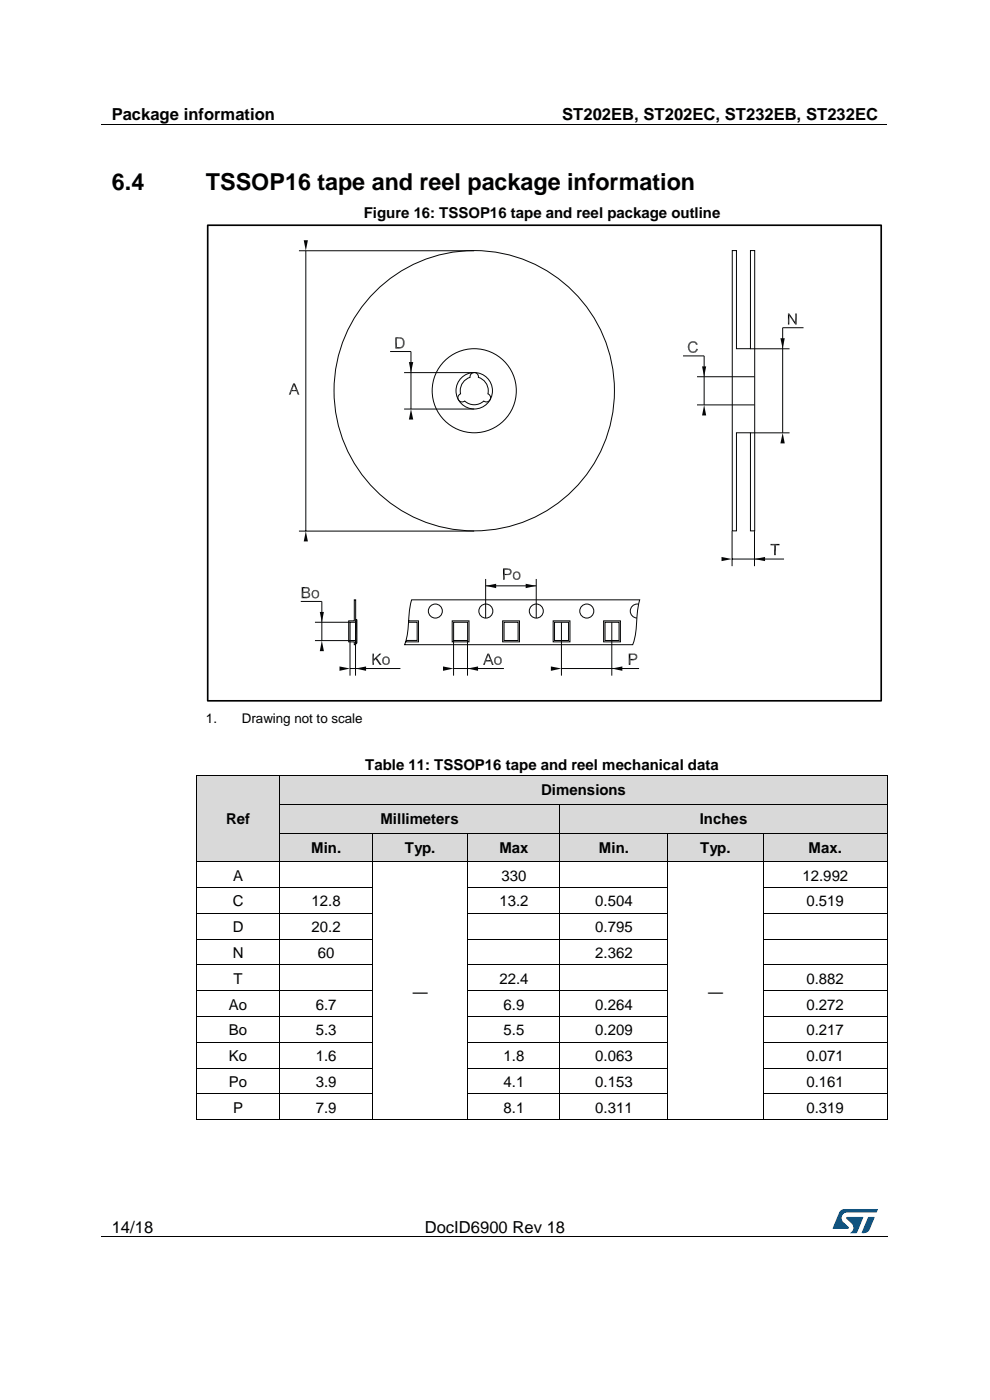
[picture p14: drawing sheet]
<svg xmlns="http://www.w3.org/2000/svg" width="210mm" height="297mm" viewBox="0 0 210 297" stroke-linecap="round" stroke-linejoin="round" font-family="sans-serif">
<defs><g id="words">
<g font-size="5">
<text x="23.7" y="40.2">6.4</text>
<text x="43.7" y="40.2">TSSOP16 tape and reel package information</text>
</g>
<g font-size="3.5">
<text x="23.7" y="25.5">Package information</text>
<text x="119.3" y="25.5">ST202EB, ST202EC, ST232EB, ST232EC</text>
<text x="23.7" y="261.5">14/18</text>
<text x="90.1" y="261.5">DocID6900 Rev 18</text>
</g>
<g font-size="3.2">
<text x="77.1" y="46.3">Figure 16: TSSOP16 tape and reel package outline</text>
<text x="77.5" y="163.4">Table 11: TSSOP16 tape and reel mechanical data</text>
<text x="114.8" y="168.7">Dimensions</text>
<text x="48" y="174.8">Ref</text>
<text x="80.7" y="174.8">Millimeters</text>
<text x="148.4" y="174.8">Inches</text>
<text x="66" y="180.9">Min.</text>
<text x="85.9" y="180.9">Typ.</text>
<text x="105.9" y="180.9">Max</text>
<text x="127.1" y="180.9">Min.</text>
<text x="148.5" y="180.9">Typ.</text>
<text x="171.5" y="180.9">Max.</text>
<text x="49.5" y="186.8">A</text>
<text x="106.4" y="186.8">330</text>
<text x="170.2" y="186.8">12.992</text>
<text x="49.4" y="192.3">C</text>
<text x="49.4" y="197.8">D</text>
<text x="66.1" y="192.3">12.8</text>
<text x="66.1" y="197.8">20.2</text>
<text x="105.9" y="192.3">13.2</text>
<text x="126.3" y="192.3">0.504</text>
<text x="126.3" y="197.8">0.795</text>
<text x="171.1" y="192.3">0.519</text>
<text x="49.4" y="203.2">N</text>
<text x="67.4" y="203.2">60</text>
<text x="126.3" y="203.2">2.362</text>
<text x="49.5" y="208.7">T</text>
<text x="105.9" y="208.7">22.4</text>
<text x="171.1" y="208.7">0.882</text>
<text x="48.6" y="214.2">Ao</text>
<text x="67" y="214.2">6.7</text>
<text x="87.6" y="211.4">—</text>
<text x="106.8" y="214.2">6.9</text>
<text x="126.3" y="214.2">0.264</text>
<text x="150.2" y="211.4">—</text>
<text x="171.1" y="214.2">0.272</text>
<text x="48.6" y="219.7">Bo</text>
<text x="67" y="219.7">5.3</text>
<text x="106.8" y="219.7">5.5</text>
<text x="126.3" y="219.7">0.209</text>
<text x="171.1" y="219.7">0.217</text>
<text x="48.6" y="225.1">Ko</text>
<text x="67" y="225.1">1.6</text>
<text x="106.8" y="225.1">1.8</text>
<text x="126.3" y="225.1">0.063</text>
<text x="171.1" y="225.1">0.071</text>
<text x="48.6" y="230.6">Po</text>
<text x="67" y="230.6">3.9</text>
<text x="106.8" y="230.6">4.1</text>
<text x="126.3" y="230.6">0.153</text>
<text x="171.1" y="230.6">0.161</text>
<text x="49.5" y="236">P</text>
<text x="67" y="236">7.9</text>
<text x="106.8" y="236">8.1</text>
<text x="126.3" y="236">0.311</text>
<text x="171.1" y="236">0.319</text>
</g>
<g font-size="2.8">
<text x="43.7" y="153.3">1.</text>
<text x="51.3" y="153.3">Drawing not to scale</text>
</g>
</g></defs>
<path d="M21.5 26.5h166.7M21.5 262.4h166.7" fill="none" stroke="#000" stroke-width=".21"/>
<g fill="#000">
<path d="M104.8 26.4h.1v.1h-.1z" fill-rule="evenodd"/>
<path d="M61.6 262.3h.1v.2h-.1z" fill-rule="evenodd"/>
<path d="M148 262.3h.1v.2h-.1z" fill-rule="evenodd"/>
</g>
<g fill="#005288">
<path d="M178.2 256.9l.6-.4h.4l7 .1-.3 .6h-6.1a1.26 1.26 0 0 0-1.3 1.1 1.26 1.26 0 0 0 .8 1.4l.7 .6v.3l-3.3 .1z"/>
<path d="M184.2 258.2l1.3 .1-1 2.5a1.32 1.32 0 0 1-1.7 .7z"/>
<path d="M179.6 258.2l3.6 .1-1.5 3.3h-1.4a1.35 1.35 0 0 0 .7-1.2 1.35 1.35 0 0 0-.8-1.2l-.6-.6z"/>
</g>
<g fill="#d9d9d9">
<path d="M41.8 164.6h17.4v18.2h-17.4z" fill-rule="evenodd"/>
<path d="M43.7 170.7h13.7v6h-13.7z" fill-rule="evenodd"/>
<path d="M59.3 164.6h128.9v6h-128.9z" fill-rule="evenodd"/>
<path d="M61.2 164.6h125.1v6h-125.1z" fill-rule="evenodd"/>
</g>
<g fill="#000">
<path d="M41.7 164.5l.1 .1z" fill-rule="evenodd"/>
<path d="M41.7 164.5l.1 .1z" fill-rule="evenodd"/>
<path d="M59.2 164.5l.1 .1z" fill-rule="evenodd"/>
<path d="M188.2 164.5l.1 .1z" fill-rule="evenodd"/>
<path d="M188.2 164.5l.1 .1z" fill-rule="evenodd"/>
</g>
<path d="M41.8 164.6v6M41.8 164.5h17.4M59.2 164.6v6M59.3 164.5h128.9M188.2 164.6v6" fill="none" stroke="#000" stroke-width=".21"/>
<g fill="#d9d9d9">
<path d="M59.3 170.7h59.4v6h-59.4z" fill-rule="evenodd"/>
<path d="M61.2 170.7h55.7v6h-55.7z" fill-rule="evenodd"/>
<path d="M118.8 170.7h69.4v6h-69.4z" fill-rule="evenodd"/>
<path d="M120.7 170.7h65.6v6h-65.6z" fill-rule="evenodd"/>
</g>
<g fill="#000">
<path d="M41.7 170.6l.1 .1z" fill-rule="evenodd"/>
<path d="M59.2 170.6l.1 .1z" fill-rule="evenodd"/>
<path d="M118.7 170.6l.1 .1z" fill-rule="evenodd"/>
<path d="M188.2 170.6l.1 .1z" fill-rule="evenodd"/>
</g>
<path d="M41.8 170.7v6M59.2 170.7v6M59.3 170.6h59.4M118.8 170.7v6M118.8 170.6h69.4M188.2 170.7v6" fill="none" stroke="#000" stroke-width=".21"/>
<g fill="#d9d9d9">
<path d="M59.3 176.8h19.8v6h-19.8z" fill-rule="evenodd"/>
<path d="M61.2 176.8h16v6h-16z" fill-rule="evenodd"/>
<path d="M79.1 176.8h20.1v6h-20.1z" fill-rule="evenodd"/>
<path d="M81 176.8h16.4v6h-16.4z" fill-rule="evenodd"/>
<path d="M99.3 176.8h19.4v6h-19.4z" fill-rule="evenodd"/>
<path d="M101.2 176.8h15.7v6h-15.7z" fill-rule="evenodd"/>
<path d="M118.8 176.8h22.9v6h-22.9z" fill-rule="evenodd"/>
<path d="M120.7 176.8h19.1v6h-19.1z" fill-rule="evenodd"/>
<path d="M141.7 176.8h20.1v6h-20.1z" fill-rule="evenodd"/>
<path d="M143.6 176.8h16.4v6h-16.4z" fill-rule="evenodd"/>
<path d="M161.9 176.8h26.3v6h-26.3z" fill-rule="evenodd"/>
<path d="M163.8 176.8h22.5v6h-22.5z" fill-rule="evenodd"/>
</g>
<g fill="#000">
<path d="M41.7 176.7l.1 .1z" fill-rule="evenodd"/>
<path d="M59.2 176.7l.1 .1z" fill-rule="evenodd"/>
<path d="M79 176.7l.1 .1z" fill-rule="evenodd"/>
<path d="M99.2 176.7l.1 .1z" fill-rule="evenodd"/>
<path d="M118.7 176.7l.1 .1z" fill-rule="evenodd"/>
<path d="M141.6 176.7l.1 .1z" fill-rule="evenodd"/>
<path d="M161.8 176.7l.1 .1z" fill-rule="evenodd"/>
<path d="M188.2 176.7l.1 .1z" fill-rule="evenodd"/>
<path d="M41.7 182.8h.2v.1h-.2z" fill-rule="evenodd"/>
<path d="M41.7 182.8h.2v.1h-.2z" fill-rule="evenodd"/>
<path d="M41.7 188.2h.2v.2h-.2z" fill-rule="evenodd"/>
<path d="M41.7 193.7h.2v.2h-.2z" fill-rule="evenodd"/>
<path d="M41.7 199.2h.2v.1h-.2z" fill-rule="evenodd"/>
<path d="M41.9 182.8h.1v.1h-.1z" fill-rule="evenodd"/>
<path d="M59.1 182.8h.2v.1h-.2z" fill-rule="evenodd"/>
<path d="M59.1 188.2h.2v.2h-.2z" fill-rule="evenodd"/>
<path d="M59.1 193.7h.2v.2h-.2z" fill-rule="evenodd"/>
<path d="M59.1 199.2h.2v.1h-.2z" fill-rule="evenodd"/>
<path d="M59.3 182.8h.2v.1h-.2z" fill-rule="evenodd"/>
<path d="M79 182.8h.1v.1h-.1z" fill-rule="evenodd"/>
<path d="M79 188.2h.1v.2h-.1z" fill-rule="evenodd"/>
<path d="M79 193.7h.1v.2h-.1z" fill-rule="evenodd"/>
<path d="M79 199.2h.1v.1h-.1z" fill-rule="evenodd"/>
<path d="M79.1 182.8h.2v.1h-.2z" fill-rule="evenodd"/>
<path d="M99.2 182.8h.1v.1h-.1z" fill-rule="evenodd"/>
<path d="M99.2 188.2h.1v.2h-.1z" fill-rule="evenodd"/>
<path d="M99.2 193.7h.1v.2h-.1z" fill-rule="evenodd"/>
<path d="M99.2 199.2h.1v.1h-.1z" fill-rule="evenodd"/>
<path d="M99.3 182.8h.2v.1h-.2z" fill-rule="evenodd"/>
<path d="M118.7 182.8h.2v.1h-.2z" fill-rule="evenodd"/>
<path d="M118.7 188.2h.2v.2h-.2z" fill-rule="evenodd"/>
<path d="M118.7 193.7h.2v.2h-.2z" fill-rule="evenodd"/>
<path d="M118.7 199.2h.2v.1h-.2z" fill-rule="evenodd"/>
<path d="M118.9 182.8h.1v.1h-.1z" fill-rule="evenodd"/>
<path d="M141.6 182.8h.2v.1h-.2z" fill-rule="evenodd"/>
<path d="M141.6 188.2h.2v.2h-.2z" fill-rule="evenodd"/>
<path d="M141.6 193.7h.2v.2h-.2z" fill-rule="evenodd"/>
<path d="M141.6 199.2h.2v.1h-.2z" fill-rule="evenodd"/>
<path d="M141.8 182.8h.1v.1h-.1z" fill-rule="evenodd"/>
<path d="M161.8 182.8h.2v.1h-.2z" fill-rule="evenodd"/>
<path d="M161.8 188.2h.2v.2h-.2z" fill-rule="evenodd"/>
<path d="M161.8 193.7h.2v.2h-.2z" fill-rule="evenodd"/>
<path d="M161.8 199.2h.2v.1h-.2z" fill-rule="evenodd"/>
<path d="M162 182.8h.1v.1h-.1z" fill-rule="evenodd"/>
<path d="M188.2 182.8h.1v.1h-.1z" fill-rule="evenodd"/>
<path d="M188.2 182.8h.1v.1h-.1z" fill-rule="evenodd"/>
<path d="M188.2 188.2h.1v.2h-.1z" fill-rule="evenodd"/>
<path d="M188.2 193.7h.1v.2h-.1z" fill-rule="evenodd"/>
<path d="M188.2 199.2h.1v.1h-.1z" fill-rule="evenodd"/>
<path d="M41.7 204.6h.2v.2h-.2z" fill-rule="evenodd"/>
<path d="M41.7 210.1h.2v.2h-.2z" fill-rule="evenodd"/>
<path d="M41.7 215.6h.2v.2h-.2z" fill-rule="evenodd"/>
<path d="M59.1 204.6h.2v.2h-.2z" fill-rule="evenodd"/>
<path d="M59.1 210.1h.2v.2h-.2z" fill-rule="evenodd"/>
<path d="M59.1 215.6h.2v.2h-.2z" fill-rule="evenodd"/>
<path d="M79 204.6h.1v.2h-.1z" fill-rule="evenodd"/>
<path d="M79 210.1h.1v.2h-.1z" fill-rule="evenodd"/>
<path d="M79 215.6h.1v.2h-.1z" fill-rule="evenodd"/>
<path d="M99.2 204.6h.1v.2h-.1z" fill-rule="evenodd"/>
<path d="M99.2 210.1h.1v.2h-.1z" fill-rule="evenodd"/>
<path d="M99.2 215.6h.1v.2h-.1z" fill-rule="evenodd"/>
<path d="M118.7 204.6h.2v.2h-.2z" fill-rule="evenodd"/>
<path d="M118.7 210.1h.2v.2h-.2z" fill-rule="evenodd"/>
<path d="M118.7 215.6h.2v.2h-.2z" fill-rule="evenodd"/>
<path d="M141.6 204.6h.2v.2h-.2z" fill-rule="evenodd"/>
<path d="M141.6 210.1h.2v.2h-.2z" fill-rule="evenodd"/>
<path d="M141.6 215.6h.2v.2h-.2z" fill-rule="evenodd"/>
<path d="M161.8 204.6h.2v.2h-.2z" fill-rule="evenodd"/>
<path d="M161.8 210.1h.2v.2h-.2z" fill-rule="evenodd"/>
<path d="M161.8 215.6h.2v.2h-.2z" fill-rule="evenodd"/>
<path d="M188.2 204.6h.1v.2h-.1z" fill-rule="evenodd"/>
<path d="M188.2 210.1h.1v.2h-.1z" fill-rule="evenodd"/>
<path d="M188.2 215.6h.1v.2h-.1z" fill-rule="evenodd"/>
<path d="M41.7 221.1h.2v.1h-.2z" fill-rule="evenodd"/>
<path d="M41.7 226.5h.2v.2h-.2z" fill-rule="evenodd"/>
<path d="M41.7 232h.2v.1h-.2z" fill-rule="evenodd"/>
<path d="M41.7 237.4h.2v.2h-.2z" fill-rule="evenodd"/>
<path d="M41.7 237.4h.2v.2h-.2z" fill-rule="evenodd"/>
<path d="M59.1 221.1h.2v.1h-.2z" fill-rule="evenodd"/>
<path d="M59.1 226.5h.2v.2h-.2z" fill-rule="evenodd"/>
<path d="M59.1 232h.2v.1h-.2z" fill-rule="evenodd"/>
<path d="M59.1 237.4h.2v.2h-.2z" fill-rule="evenodd"/>
<path d="M79 221.1h.1v.1h-.1z" fill-rule="evenodd"/>
<path d="M79 226.5h.1v.2h-.1z" fill-rule="evenodd"/>
<path d="M79 232h.1v.1h-.1z" fill-rule="evenodd"/>
<path d="M79 237.4h.1v.2h-.1z" fill-rule="evenodd"/>
<path d="M99.2 221.1h.1v.1h-.1z" fill-rule="evenodd"/>
<path d="M99.2 226.5h.1v.2h-.1z" fill-rule="evenodd"/>
<path d="M99.2 232h.1v.1h-.1z" fill-rule="evenodd"/>
<path d="M99.2 237.4h.1v.2h-.1z" fill-rule="evenodd"/>
<path d="M118.7 221.1h.2v.1h-.2z" fill-rule="evenodd"/>
<path d="M118.7 226.5h.2v.2h-.2z" fill-rule="evenodd"/>
<path d="M118.7 232h.2v.1h-.2z" fill-rule="evenodd"/>
<path d="M118.7 237.4h.2v.2h-.2z" fill-rule="evenodd"/>
<path d="M141.6 221.1h.2v.1h-.2z" fill-rule="evenodd"/>
<path d="M141.6 226.5h.2v.2h-.2z" fill-rule="evenodd"/>
<path d="M141.6 232h.2v.1h-.2z" fill-rule="evenodd"/>
<path d="M141.6 237.4h.2v.2h-.2z" fill-rule="evenodd"/>
<path d="M161.8 221.1h.2v.1h-.2z" fill-rule="evenodd"/>
<path d="M161.8 226.5h.2v.2h-.2z" fill-rule="evenodd"/>
<path d="M161.8 232h.2v.1h-.2z" fill-rule="evenodd"/>
<path d="M161.8 237.4h.2v.2h-.2z" fill-rule="evenodd"/>
<path d="M188.2 221.1h.1v.1h-.1z" fill-rule="evenodd"/>
<path d="M188.2 226.5h.1v.2h-.1z" fill-rule="evenodd"/>
<path d="M188.2 232h.1v.1h-.1z" fill-rule="evenodd"/>
<path d="M188.2 237.4h.1v.2h-.1z" fill-rule="evenodd"/>
<path d="M188.2 237.4h.1v.2h-.1z" fill-rule="evenodd"/>
</g>
<g fill="none" stroke="#000" stroke-width=".21">
<path d="M41.8 176.8v6M59.2 176.8v6M59.3 176.7h19.7M79.1 176.8v6M79.1 176.7h20.1M99.2 176.8v6M99.3 176.7h19.4M118.8 176.8v6M118.8 176.7h22.8M141.7 176.8v6M141.7 176.7h20.1M161.9 176.8v6"/>
<path d="M161.9 176.7h26.3M188.2 176.8v6M41.8 182.9v5.3M41.8 188.4v5.3M41.8 193.9v5.3M41.8 199.3v5.3M41.9 188.3h17.2M41.9 193.8h17.2M41.9 199.2h17.2M42 182.9h17.1M59.2 182.9v5.3M59.2 188.4v5.3"/>
<path d="M59.2 193.9v5.3M59.2 199.3v5.3M59.3 188.3h19.7M59.3 193.8h19.7M59.3 199.2h19.7M59.5 182.9h19.5M79.1 182.9v5.3M79.1 188.4v5.3M79.1 193.9v5.3M79.1 199.3v5.3M79.3 182.9h19.9M99.2 182.9v5.3"/>
<path d="M99.2 188.4v5.3M99.2 193.9v5.3M99.2 199.3v5.3M99.3 188.3h19.4M99.3 193.8h19.4M99.3 199.2h19.4M99.5 182.9h19.2M118.8 182.9v5.3M118.8 188.4v5.3M118.8 193.9v5.3M118.8 199.3v5.3M118.9 188.3h22.7"/>
<path d="M118.9 193.8h22.7M118.9 199.2h22.7M119 182.9h22.6M141.7 182.9v5.3M141.7 188.4v5.3M141.7 193.9v5.3M141.7 199.3v5.3M141.9 182.9h19.9M161.9 182.9v5.3M161.9 188.4v5.3M161.9 193.9v5.3M161.9 199.3v5.3"/>
<path d="M162 188.3h26.2M162 193.8h26.2M162 199.2h26.2M162.1 182.9h26.1M188.2 182.9v5.3M188.2 188.4v5.3M188.2 193.9v5.3M188.2 199.3v5.3M41.8 204.8v5.3M41.8 210.3v5.3M41.8 215.8v5.3M41.9 204.7h17.2"/>
<path d="M41.9 210.2h17.2M41.9 215.7h17.2M59.2 204.8v5.3M59.2 210.3v5.3M59.2 215.8v5.3M59.3 204.7h19.7M59.3 210.2h19.7M59.3 215.7h19.7M79.1 204.8v5.3M79.1 210.3v5.3M79.1 215.8v5.3M99.2 204.8v5.3"/>
<path d="M99.2 210.3v5.3M99.2 215.8v5.3M99.3 204.7h19.4M99.3 210.2h19.4M99.3 215.7h19.4M118.8 204.8v5.3M118.8 210.3v5.3M118.8 215.8v5.3M118.9 204.7h22.7M118.9 210.2h22.7M118.9 215.7h22.7M141.7 204.8v5.3"/>
<path d="M141.7 210.3v5.3M141.7 215.8v5.3M161.9 204.8v5.3M161.9 210.3v5.3M161.9 215.8v5.3M162 204.7h26.2M162 210.2h26.2M162 215.7h26.2M188.2 204.8v5.3M188.2 210.3v5.3M188.2 215.8v5.3M41.8 221.2v5.3"/>
<path d="M41.8 226.7v5.3M41.8 232.1v5.3M41.9 221.1h17.2M41.9 226.6h17.2M41.9 232.1h17.2M41.9 237.5h17.2M59.2 221.2v5.3M59.2 226.7v5.3M59.2 232.1v5.3M59.3 221.1h19.7M59.3 226.6h19.7M59.3 232.1h19.7"/>
<path d="M59.3 237.5h19.7M79.1 221.2v5.3M79.1 226.7v5.3M79.1 232.1v5.3M79.1 237.5h20.1M99.2 221.2v5.3M99.2 226.7v5.3M99.2 232.1v5.3M99.3 221.1h19.4M99.3 226.6h19.4M99.3 232.1h19.4M99.3 237.5h19.4"/>
<path d="M118.8 221.2v5.3M118.8 226.7v5.3M118.8 232.1v5.3M118.9 221.1h22.7M118.9 226.6h22.7M118.9 232.1h22.7M118.9 237.5h22.7M141.7 221.2v5.3M141.7 226.7v5.3M141.7 232.1v5.3M141.8 237.5h20M161.9 221.2v5.3"/>
<path d="M161.9 226.7v5.3M161.9 232.1v5.3M162 221.1h26.2M162 226.6h26.2M162 232.1h26.2M162 237.5h26.2M188.2 221.2v5.3M188.2 226.7v5.3M188.2 232.1v5.3"/>
</g>
<g fill="none" stroke="#040506" stroke-width=".21">
<path d="M155.3 53.2h.9v20.8h3v-20.8h.9v59.4h-.9v-20.8h-3v20.8h-.9zM100 79.3a.89 .89 0 0 1 1-.2 .89 .89 0 0 1 .5 1 2.96 2.96 0 0 1 2 3.5 .89 .89 0 0 1 .5 1.2 .89 .89 0 0 1-1.4 .3 2.98 2.98 0 0 1-4 0 .89 .89 0 0 1-1.3-.3 .89 .89 0 0 1 .4-1.2 3.1 3.1 0 0 1 2-3.6zM155.3 79.9h4.8M155.3 85.9h4.8M75.2 127.3h.2v4.7h-1.1v3.9h1.1v.9h-.2v-.6h-1.2v-4.5h1.2zM75.4 131.4h.3v5.1h-.3M75.4 132v3.9M86.7 132h1.8v3.9h-2.4M86.7 131.7h2.1v4.5h-2.7M87.3 127.3h48.4l-.4 2.2-.3 2.7a13.8 13.8 0 0 1-.8 4.6h-48.4a26.3 26.3 0 0 0 1.1-7.3zM95.9 131.7h3.6v4.5h-3.6zM96.2 132h3v3.9h-3z"/>
<path d="M103 122.8v8.3M103 124.3h10.8M106.6 131.7h3.6v4.5h-3.6zM106.9 132h3v3.9h-3zM113.8 122.8v8.3M117.3 131.7h3.6v4.5h-3.6zM117.6 132h3v3.9h-3zM128 131.7h3.6v4.5h-3.6zM128.3 132h3v3.9h-3zM135.5 128.2a1.48 1.48 0 0 0-1.8 1.3 1.48 1.48 0 0 0 1.4 1.6"/>
<circle cx="100.6" cy="82.9" r="29.7"/>
<circle cx="100.6" cy="82.9" r="3.9"/>
<circle cx="100.6" cy="82.9" r="8.9"/>
<circle cx="92.4" cy="129.6" r="1.49"/>
<circle cx="103.1" cy="129.6" r="1.49"/>
<circle cx="113.8" cy="129.6" r="1.49"/>
<circle cx="124.5" cy="129.6" r="1.49"/>
</g>
<path d="M75.6 131.4v5.1" fill="none" stroke="#040506" stroke-width=".29"/>
<g fill="#040506">
<path d="M103 124.3l2.3-.5v1z"/>
<path d="M111.5 123.8l2.3 .5-2.3 .5z"/>
<path d="M107.1 122v1h-.4z"/>
<path d="M107.1 122h1z"/>
<path d="M107.1 122l1.1-.1z"/>
<path d="M107.1 122l1.2-.1z"/>
<path d="M107.1 122l1.3-.2z"/>
<path d="M107.1 121.8h1.3l-1.3 .2z"/>
<path d="M107.1 121.8l-.4 1.2z"/>
<path d="M107.8 121.8h.6z"/>
<path d="M107.9 121.7l.5 .1z"/>
<path d="M108 121.7h.4z"/>
<path d="M108.1 121.6l.3 .1z"/>
<path d="M108.1 121.6h.4z"/>
<path d="M108.1 121.6l.4-.1z"/>
<path d="M108.2 121.5h.3l-.4 .1z"/>
<path d="M108.2 121.5l.3-.1z"/>
<path d="M108.2 121.4h.3l-.3 .1z"/>
<path d="M108.2 121.3l.3 .1z"/>
<path d="M108.2 121.3h.4z"/>
<path d="M108.2 121.2l.4 .1z"/>
<path d="M108.2 121.1l.3 .1z"/>
<path d="M108.1 121l.4 .1z"/>
<path d="M108 120.9l.5 .1z"/>
<path d="M107.9 120.9l.6 .1z"/>
</g>
<path d="M106.9 120.9v2.1" fill="none" stroke="#040506" stroke-width=".34"/>
<g fill="#040506">
<path d="M107.9 120.9l.6 .1z"/>
<path d="M107.6 120.9h.8z"/>
<path d="M107.1 120.9l1.3-.1z"/>
<path d="M107.1 120.9l1.2-.2z"/>
<path d="M107.1 120.9l1.1-.2z"/>
<path d="M107.1 120.9l1-.3z"/>
<path d="M107.1 120.9l.9-.3z"/>
<path d="M107.1 120.9l.8-.3z"/>
<path d="M107.1 120.9l.7-.3z"/>
<path d="M106.7 120.6h1l-.6 .3z"/>
</g>
<path d="M106.9 120.6v2.4" fill="none" stroke="#040506" stroke-width=".34"/>
<g fill="#040506">
<path d="M109.3 123h.5z"/>
<path d="M109.3 123h.6z"/>
<path d="M109.2 122.9l.7 .1z"/>
<path d="M109.2 122.9h.8z"/>
<path d="M109.1 122.9h.9z"/>
<path d="M109.1 122.9h1z"/>
<path d="M109 122.8l1.1 .1z"/>
<path d="M109 122.8h1.2z"/>
<path d="M109.8 122.7l.4 .1z"/>
<path d="M109 122.8h.5z"/>
<path d="M109 122.7h.4z"/>
<path d="M109.8 122.7h.5z"/>
<path d="M108.9 122.6l.4 .1z"/>
<path d="M109.9 122.7h.4z"/>
<path d="M110 122.6h.3z"/>
<path d="M108.8 122.6h.4z"/>
<path d="M110 122.5l.3 .1h-.3z"/>
<path d="M110 122.5h.4z"/>
<path d="M110.1 122.5h.3z"/>
<path d="M108.8 122.5h.4z"/>
<path d="M110.1 122.4h.3z"/>
<path d="M108.8 122.4h.3z"/>
<path d="M110.1 122.4l.3-.1z"/>
<path d="M110.1 122.3h.3z"/>
<path d="M108.8 122.2l.3 .1-.3 .1z"/>
<path d="M108.8 122.2l.3 .1z"/>
<path d="M110.1 122.3l.3-.1z"/>
<path d="M110.1 122.1l.3 .1-.3 .1z"/>
<path d="M108.8 122.1l.3 .1z"/>
<path d="M110.1 122.1l.3 .1z"/>
<path d="M108.8 122.1h.3z"/>
<path d="M110.1 122.1h.3v.1z"/>
<path d="M108.8 122l.3 .1h-.3z"/>
<path d="M110.1 122l.3 .1z"/>
<path d="M108.8 122l.3 .1z"/>
<path d="M108.8 121.9l.3 .1z"/>
<path d="M110.1 121.9l.3 .1z"/>
<path d="M108.8 121.9h.3v.1z"/>
<path d="M108.8 121.8l.3 .1h-.3z"/>
<path d="M110.1 121.8l.3 .1z"/>
<path d="M108.8 121.8h.3z"/>
<path d="M110 121.7l.4 .1z"/>
<path d="M108.8 121.8l.4-.1z"/>
<path d="M108.8 121.7h.4z"/>
<path d="M110 121.7h.4z"/>
<path d="M110 121.6l.4 .1z"/>
<path d="M108.8 121.7l.4-.1z"/>
<path d="M108.9 121.6h.3z"/>
<path d="M109.9 121.6h.4z"/>
<path d="M108.9 121.6h.4z"/>
<path d="M109 121.5l.3 .1h-.4z"/>
<path d="M109.8 121.5h.5z"/>
<path d="M109 121.5h.4z"/>
<path d="M109.7 121.5h.6z"/>
<path d="M109 121.5h.5z"/>
<path d="M109.6 121.5h.7z"/>
<path d="M109 121.5l1.2-.1z"/>
<path d="M109 121.4h1.2z"/>
<path d="M109 121.4h1.1z"/>
<path d="M109.1 121.4h1z"/>
<path d="M109.1 121.4l.9-.1z"/>
<path d="M109.2 121.3h.8z"/>
<path d="M109.2 121.3h.7z"/>
<path d="M109.3 121.3h.5z"/>
<path d="M109.4 121.2l.4 .1z"/>
</g>
<path d="M96.2 135.9v7.4M99.2 135.9v7.4" fill="none" stroke="#040506" stroke-width=".21"/>
<g fill="#040506">
<path d="M103.1 140.3l-.3 .7h-.3z"/>
<path d="M104.1 140.3l.6 .7h-.3z"/>
<path d="M103.2 140l.9 .3h-1z"/>
<path d="M103.2 140l-.7 1z"/>
<path d="M103.2 140h.8l.1 .3z"/>
<path d="M104 140l.7 1z"/>
<path d="M103.7 139.4l1 1.6-.7-1z"/>
<path d="M103.5 139.4l-1 1.6z"/>
<path d="M103.5 139.3l-1 1.7z"/>
<path d="M103.7 139.3l1 1.7z"/>
<path d="M103.5 139.2l-1 1.8z"/>
<path d="M103.7 139.2l1 1.8z"/>
<path d="M103.5 139.1l-1 1.9z"/>
<path d="M103.6 139.1l1.1 1.9z"/>
<path d="M103.6 139l-1.1 2z"/>
<path d="M103.6 139l1.1 2z"/>
<path d="M103.6 138.9l1.1 2.1z"/>
<path d="M103.6 138.9l-1.1 2.1z"/>
<path d="M103.4 138.7l.2 .2-1.1 2.1z"/>
<path d="M103.4 138.7h.3l-.1 .2z"/>
<path d="M103.7 138.7l1 2.3-1.1-2.1z"/>
<path d="M105.3 141h.6z"/>
<path d="M105.3 141h.7z"/>
<path d="M105.2 140.9l.9 .1z"/>
<path d="M105.2 140.9h.9z"/>
<path d="M105.1 140.9h1z"/>
<path d="M105.1 140.9l1.1-.1z"/>
<path d="M105.1 140.9l.5-.1z"/>
<path d="M105.1 140.9l.4-.1z"/>
<path d="M105 140.8h.5z"/>
<path d="M105.8 140.8h.5z"/>
<path d="M105 140.7h.3z"/>
<path d="M106 140.7l.3 .1h-.4z"/>
<path d="M106 140.7h.3z"/>
<path d="M104.9 140.6l.4 .1z"/>
<path d="M106 140.7h.4z"/>
<path d="M106 140.6h.4z"/>
<path d="M106.1 140.5l.3 .1h-.4z"/>
<path d="M104.9 140.5l.3 .1z"/>
<path d="M106.1 140.5h.3z"/>
<path d="M106.1 140.4l.3 .1h-.3z"/>
<path d="M104.9 140.4l.3 .1z"/>
<path d="M106.1 140.4l.3 .1z"/>
<path d="M106.1 140.3l.3 .1z"/>
<path d="M104.8 140.3l.4 .1z"/>
<path d="M104.8 140.3h.3l.1 .1z"/>
<path d="M106.1 140.2l.3 .1h-.3z"/>
<path d="M104.8 140.2l.3 .1h-.3z"/>
<path d="M104.8 140.2l.3 .1z"/>
<path d="M104.8 140.2l.3-.1z"/>
<path d="M106.1 140.2l.3-.1v.2z"/>
<path d="M104.8 140l.3 .1-.3 .1z"/>
<path d="M106.1 140l.3 .1-.3 .1z"/>
<path d="M106.1 140l.3 .1z"/>
<path d="M104.8 140l.3 .1z"/>
<path d="M104.9 139.9l.2 .1h-.3z"/>
<path d="M106.1 139.9l.3 .1z"/>
<path d="M104.9 139.9h.3z"/>
<path d="M104.9 139.8l.3 .1z"/>
<path d="M106.1 139.8l.3 .1z"/>
<path d="M106 139.7l.4 .1z"/>
<path d="M104.9 139.8l.3-.1z"/>
<path d="M104.9 139.7h.3l-.3 .1z"/>
<path d="M106 139.7h.4z"/>
<path d="M104.9 139.7h.4z"/>
<path d="M104.9 139.7l.4-.1z"/>
<path d="M104.9 139.6h.4z"/>
<path d="M105.9 139.6h.4z"/>
<path d="M105 139.6h.3z"/>
<path d="M105.8 139.6h.5z"/>
<path d="M105 139.6h.5z"/>
<path d="M105.7 139.5l.6 .1z"/>
<path d="M105 139.6l.5-.1z"/>
<path d="M105.6 139.5l.7 .1z"/>
<path d="M105.1 139.5h1.1z"/>
<path d="M105.2 139.4h.9z"/>
<path d="M105.2 139.4h.8z"/>
<path d="M105.3 139.4h.7z"/>
<path d="M105.3 139.4l.6-.1z"/>
<path d="M105.5 139.3h.3z"/>
<path d="M105.5 139.3h.2z"/>
</g>
<path d="M96.2 141.8h10.7" fill="none" stroke="#040506" stroke-width=".21"/>
<g fill="#040506">
<path d="M99.2 141.8l2.2-.4v.9z"/>
<path d="M94 141.4l2.2 .4-2.2 .5z"/>
</g>
<path d="M74.2 135.9v7.4M74.2 141.8h10.7" fill="none" stroke="#040506" stroke-width=".21"/>
<path d="M72 141.4l2.2 .4-2.2 .5z" fill="#040506"/>
<path d="M75.4 135.9v7.4" fill="none" stroke="#040506" stroke-width=".21"/>
<g fill="#040506">
<path d="M79.3 140.2v.8h-.3z"/>
<path d="M79.3 139.8l-.3 1.2z"/>
<path d="M79.3 139.8h.4l-.4 .4z"/>
<path d="M79.7 139.8l1.3 1.2h-.4z"/>
<path d="M79.9 139.6l1.1 1.4-1.3-1.2z"/>
<path d="M80.5 138.7l-.8 1.1z"/>
<path d="M80.5 138.7l-.8 1.1h-.4z"/>
<path d="M80.5 138.7h.4l-1 .9z"/>
</g>
<path d="M79.2 138.7v2.3" fill="none" stroke="#040506" stroke-width=".29"/>
<g fill="#040506">
<path d="M79 138.7h.3v1.1z"/>
<path d="M81.6 141h.5z"/>
<path d="M81.6 141h.6z"/>
<path d="M81.5 141h.7z"/>
<path d="M81.5 141h.8z"/>
<path d="M81.4 140.9l.9 .1z"/>
<path d="M81.4 140.9h1z"/>
<path d="M81.3 140.9h1.1z"/>
<path d="M81.3 140.9l1.2-.1z"/>
<path d="M81.3 140.9l.6-.1z"/>
<path d="M81.3 140.9l.5-.1z"/>
<path d="M81.2 140.8h.5z"/>
<path d="M82.1 140.8h.5z"/>
<path d="M81.2 140.7h.4z"/>
<path d="M82.2 140.7l.4 .1h-.4z"/>
<path d="M82.2 140.7h.4z"/>
<path d="M81.2 140.7h.3z"/>
<path d="M81.2 140.6l.3 .1z"/>
<path d="M82.3 140.6l.3 .1z"/>
<path d="M82.3 140.6h.4z"/>
<path d="M82.3 140.5l.4 .1z"/>
<path d="M81.1 140.5l.3 .1z"/>
<path d="M82.4 140.4l.3 .1h-.4z"/>
<path d="M81.1 140.4l.3 .1z"/>
<path d="M82.4 140.4l.3 .1z"/>
<path d="M82.4 140.3l.3 .1z"/>
<path d="M81.1 140.3l.3 .1z"/>
<path d="M81.1 140.3h.3v.1z"/>
<path d="M82.4 140.3h.3z"/>
<path d="M82.4 140.2l.3 .1h-.3z"/>
<path d="M81.1 140.2l.3 .1h-.3z"/>
<path d="M81.1 140.2l.3 .1z"/>
<path d="M81.1 140.2l.3-.1z"/>
<path d="M82.4 140.2l.3-.1v.2z"/>
<path d="M81.1 140l.3 .1-.3 .1z"/>
<path d="M82.4 140l.3 .1-.3 .1z"/>
<path d="M82.4 140l.3 .1z"/>
<path d="M81.1 140l.3 .1z"/>
<path d="M81.1 139.9l.3 .1z"/>
<path d="M82.4 139.9l.3 .1z"/>
<path d="M81.1 139.8l.3 .1z"/>
<path d="M82.4 139.8l.3 .1z"/>
<path d="M81.1 139.8h.3z"/>
<path d="M82.3 139.7l.4 .1z"/>
<path d="M81.1 139.8l.4-.1z"/>
<path d="M81.2 139.7h.3l-.4 .1z"/>
<path d="M82.3 139.7h.3z"/>
<path d="M81.2 139.7h.3z"/>
<path d="M81.2 139.7l.3-.1z"/>
<path d="M81.2 139.6h.3l-.3 .1z"/>
<path d="M82.2 139.6h.4z"/>
<path d="M81.2 139.6h.4z"/>
<path d="M82.1 139.6h.4z"/>
<path d="M81.2 139.6h.5z"/>
<path d="M82 139.5l.5 .1z"/>
<path d="M81.2 139.6l.6-.1z"/>
<path d="M81.9 139.5l.6 .1z"/>
<path d="M81.3 139.5h.5z"/>
<path d="M81.3 139.5h1.2z"/>
<path d="M81.3 139.5l1.1-.1z"/>
<path d="M81.4 139.4h1z"/>
<path d="M81.5 139.4h.8z"/>
<path d="M81.5 139.4l.7-.1z"/>
<path d="M81.7 139.3h.4z"/>
<path d="M81.7 139.3h.3z"/>
<path d="M75.4 141.8l2.3-.4v.9z"/>
</g>
<path d="M68.3 127.6v8.3" fill="none" stroke="#040506" stroke-width=".21"/>
<path d="M67.8 129.8h.9l-.4 2.2z" fill="#040506"/>
<path d="M66.8 135.9h7.4M66.8 132h7.4" fill="none" stroke="#040506" stroke-width=".21"/>
<path d="M68.3 135.9l.4 2.2h-.9z" fill="#040506"/>
<path d="M63.8 127.6h4.5" fill="none" stroke="#040506" stroke-width=".21"/>
<g fill="#040506">
<path d="M64 126.9h1.2z"/>
<path d="M64 126.9h1.3z"/>
<path d="M64 126.9h1.4z"/>
<path d="M64 126.9l1.5-.1z"/>
<path d="M64 126.9l1.6-.1z"/>
<path d="M64 126.9l1.6-.2z"/>
<path d="M64 126.9l.3-.3 1.3 .1z"/>
<path d="M64.3 126.6l1.3 .1z"/>
<path d="M64.9 126.6l.7 .1z"/>
<path d="M65.1 126.6h.6z"/>
<path d="M65.3 126.6h.4z"/>
<path d="M65.3 126.6l.5-.1z"/>
<path d="M65.4 126.5h.4l-.5 .1z"/>
<path d="M65.4 126.5l.4-.1z"/>
<path d="M65.5 126.4h.3z"/>
<path d="M65.5 126.3l.3 .1z"/>
<path d="M65.5 126.2l.3 .1h-.3z"/>
<path d="M65.5 126.2l.3 .1z"/>
<path d="M65.5 126.2l.3-.1z"/>
<path d="M65.5 126.1h.3z"/>
<path d="M65.5 126.1l.3-.1z"/>
<path d="M65.5 126h.3z"/>
<path d="M65.4 126h.4z"/>
<path d="M65.4 125.9h.4z"/>
<path d="M65.3 125.8l.5 .1z"/>
<path d="M65.1 125.8h.6z"/>
<path d="M64.3 125.8v.8l-.3 .3z"/>
<path d="M64.9 125.8h.8z"/>
<path d="M64.3 125.8l1.3-.1z"/>
<path d="M64.3 125.8l1.2-.1z"/>
<path d="M64.3 125.8l1.1-.2z"/>
<path d="M64.3 125.8l1.2-.3z"/>
<path d="M64.3 125.5h1.2l-1.2 .3z"/>
<path d="M64.3 125.5l-.3 1.4z"/>
<path d="M64.8 125.5h.7z"/>
<path d="M65 125.5h.5z"/>
<path d="M65.1 125.5h.5z"/>
<path d="M65.2 125.5h.4z"/>
<path d="M65.3 125.5l.3-.1z"/>
<path d="M65.3 125.4h.3z"/>
<path d="M65.3 125.4h.4z"/>
<path d="M65.4 125.3l.3 .1h-.4z"/>
<path d="M65.4 125.3h.3z"/>
<path d="M65.4 125.2l.3 .1h-.3z"/>
<path d="M65.4 125.2l.3 .1z"/>
<path d="M65.4 125.2l.3-.1v.2z"/>
<path d="M65.4 125.1h.3z"/>
<path d="M65.4 125.1l.3-.1z"/>
<path d="M65.4 125h.3z"/>
<path d="M65.3 125h.4z"/>
<path d="M65.3 124.9h.4z"/>
<path d="M65.2 124.8l.5 .1z"/>
<path d="M65.1 124.8l.6 .1z"/>
</g>
<path d="M64.2 124.8v2.1" fill="none" stroke="#040506" stroke-width=".34"/>
<g fill="#040506">
<path d="M64.8 124.8h.8z"/>
<path d="M64.9 124.8h.7z"/>
<path d="M64.3 124.8l1.2-.1z"/>
<path d="M64.3 124.8l1.2-.2z"/>
<path d="M64.3 124.8l1.1-.2z"/>
<path d="M64.3 124.8l1-.2z"/>
<path d="M64.3 124.8l.9-.2z"/>
<path d="M64.3 124.8l.8-.3z"/>
<path d="M64 124.5h1l-.7 .3z"/>
</g>
<path d="M64.2 124.5v2.4" fill="none" stroke="#040506" stroke-width=".34"/>
<g fill="#040506">
<path d="M66.7 126.9l.3 .1z"/>
<path d="M66.7 126.9h.5z"/>
<path d="M66.6 126.9h.7z"/>
<path d="M66.5 126.9h.8z"/>
<path d="M66.5 126.9l.9-.1z"/>
<path d="M66.4 126.8h1z"/>
<path d="M66.3 126.8h1.1z"/>
<path d="M66.3 126.7l1.1 .1z"/>
<path d="M66.3 126.7h1.2z"/>
<path d="M67 126.7h.5z"/>
<path d="M66.3 126.7h.5z"/>
<path d="M66.3 126.7h.4z"/>
<path d="M67.1 126.7l.4-.1z"/>
<path d="M66.2 126.6h.4z"/>
<path d="M67.3 126.5l.2 .1z"/>
<path d="M67.3 126.5h.3z"/>
<path d="M66.2 126.5h.3z"/>
<path d="M67.3 126.5l.3-.1z"/>
<path d="M67.4 126.4h.2l-.3 .1z"/>
<path d="M66.1 126.4l.4 .1z"/>
<path d="M67.4 126.4h.3z"/>
<path d="M67.4 126.3l.3 .1h-.3z"/>
<path d="M66.1 126.3l.3 .1z"/>
<path d="M67.4 126.3l.3-.1v.2z"/>
<path d="M67.4 126.2h.3z"/>
<path d="M66.1 126.2l.3 .1z"/>
<path d="M67.4 126.2l.3-.1z"/>
<path d="M67.4 126.1h.3z"/>
<path d="M66.1 126.1l.3 .1z"/>
<path d="M66.1 126l.3 .2z"/>
<path d="M66.1 126h.3v.2z"/>
<path d="M67.4 126l.3 .1z"/>
<path d="M66.1 125.9l.3 .1z"/>
<path d="M67.4 125.9l.3 .1z"/>
<path d="M66.1 125.9h.3v.1z"/>
<path d="M66.1 125.8l.3 .1h-.3z"/>
<path d="M67.4 125.8l.3 .1h-.3z"/>
<path d="M67.4 125.8h.3v.1z"/>
<path d="M66.1 125.8l.3 .1z"/>
<path d="M66.1 125.7l.3 .1z"/>
<path d="M67.4 125.7l.3 .1z"/>
<path d="M67.3 125.6l.4 .1z"/>
<path d="M66.1 125.7l.4-.1z"/>
<path d="M66.2 125.6h.3l-.4 .1z"/>
<path d="M67.3 125.5l.3 .1z"/>
<path d="M66.2 125.6l.3-.1z"/>
<path d="M66.2 125.5h.3z"/>
<path d="M67.2 125.5h.4z"/>
<path d="M66.2 125.5h.4z"/>
<path d="M67.1 125.4l.4 .1z"/>
<path d="M66.2 125.5l.5-.1z"/>
<path d="M67 125.4l.5 .1z"/>
<path d="M66.2 125.5l.6-.1z"/>
<path d="M66.9 125.4l.6 .1z"/>
<path d="M66.3 125.4h1.2z"/>
<path d="M66.4 125.4h1.1z"/>
<path d="M66.4 125.3h1l-1 .1z"/>
<path d="M66.4 125.3h1z"/>
<path d="M66.4 125.3h.9z"/>
<path d="M66.5 125.2l.8 .1z"/>
<path d="M66.6 125.2h.6z"/>
<path d="M66.6 125.2h.5z"/>
</g>
<path d="M155.3 112.7v7.4M155.3 118.6h11" fill="none" stroke="#040506" stroke-width=".21"/>
<path d="M153.1 118.2l2.2 .4-2.2 .4z" fill="#040506"/>
<path d="M160.1 112.7v7.4" fill="none" stroke="#040506" stroke-width=".21"/>
<path d="M164.4 115.7v2.1" fill="none" stroke="#040506" stroke-width=".34"/>
<g fill="#040506">
<path d="M163.5 115.4l1.9 .3h-.8z"/>
<path d="M163.5 115.4l1.1 .3h-1.1z"/>
<path d="M163.5 115.4h1.9v.3z"/>
<path d="M160.1 118.6l2.2-.4v.8z"/>
</g>
<path d="M149.4 75.5v10.4" fill="none" stroke="#040506" stroke-width=".21"/>
<path d="M148.9 77.7h.9l-.4 2.2z" fill="#040506"/>
<path d="M147.9 79.9h7.4M147.9 85.9h7.4" fill="none" stroke="#040506" stroke-width=".21"/>
<g fill="#040506">
<path d="M149.4 85.9l.4 2.2h-.9z"/>
<path d="M146.9 74.9l.3-.1z"/>
<path d="M146.8 74.8h.4z"/>
<path d="M146.7 74.8h.7z"/>
<path d="M146.6 74.8h.8z"/>
<path d="M146.5 74.7l1 .1z"/>
<path d="M146.5 74.7h1.1z"/>
<path d="M146.4 74.7h1.2z"/>
<path d="M146.4 74.7h1.3z"/>
<path d="M146.4 74.6l1.3 .1z"/>
<path d="M146.4 74.6h1.3z"/>
<path d="M146.4 74.6h.6z"/>
<path d="M146.3 74.6h.6z"/>
<path d="M147.2 74.6l.6-.1z"/>
<path d="M146.3 74.6h.5z"/>
<path d="M146.2 74.5h.5z"/>
<path d="M147.3 74.5h.5z"/>
<path d="M146.2 74.5l.4-.1z"/>
<path d="M147.4 74.5l.5-.1z"/>
<path d="M147.5 74.4h.4z"/>
<path d="M146.2 74.4h.4z"/>
<path d="M146.1 74.3l.4 .1z"/>
<path d="M147.6 74.3l.3 .1h-.4z"/>
<path d="M147.6 74.3h.4z"/>
<path d="M146.1 74.2l.4 .1z"/>
<path d="M147.6 74.2l.4 .1h-.4z"/>
<path d="M147.6 74.2h.4z"/>
<path d="M146 74.1l.4 .1z"/>
<path d="M146 74.1h.4z"/>
<path d="M147.7 74.1l.3 .1z"/>
<path d="M147.7 74.1l.4-.1-.1 .2z"/>
<path d="M146 74l.4 .1z"/>
<path d="M147.7 74h.4l-.4 .1z"/>
<path d="M146 73.9l.3 .1z"/>
<path d="M146 73.8l.3 .1z"/>
<path d="M145.9 73.8h.4z"/>
<path d="M145.9 73.8l.4-.1v.1z"/>
<path d="M145.9 73.7h.4z"/>
<path d="M145.9 73.6l.4 .1z"/>
<path d="M145.9 73.6h.4z"/>
<path d="M145.9 73.5l.4 .1z"/>
<path d="M145.9 73.4l.4 .1z"/>
<path d="M145.9 73.4h.4z"/>
<path d="M146 73.3l.3 .1h-.4z"/>
<path d="M146 73.3h.3z"/>
<path d="M146 73.2l.3 .1z"/>
<path d="M146 73.2l.4-.1z"/>
<path d="M146 73.1h.4z"/>
<path d="M147.6 73.1h.4z"/>
<path d="M146 73.1l.4-.1z"/>
<path d="M146.1 73h.3z"/>
<path d="M147.6 73h.4z"/>
<path d="M146.1 73l.4-.1z"/>
<path d="M147.5 72.9h.4z"/>
<path d="M146.1 72.9h.4l-.4 .1z"/>
<path d="M146.1 72.9h.4z"/>
<path d="M147.5 72.8l.4 .1z"/>
<path d="M146.1 72.9l.5-.1z"/>
<path d="M146.2 72.8h.4l-.5 .1z"/>
<path d="M147.4 72.8h.5z"/>
<path d="M147.4 72.7l.5 .1z"/>
<path d="M146.2 72.8l.5-.1z"/>
<path d="M147.3 72.7h.5z"/>
<path d="M146.3 72.7h.5z"/>
<path d="M147.2 72.7h.6z"/>
<path d="M146.3 72.7h.6z"/>
<path d="M147 72.7h.8z"/>
<path d="M146.3 72.6h1.4z"/>
<path d="M146.3 72.6l.7 .1z"/>
<path d="M146.3 72.6l.6 .1h-.6z"/>
<path d="M146.4 72.6h1.3z"/>
<path d="M146.5 72.5l1.1 .1z"/>
<path d="M146.5 72.5h1.1z"/>
<path d="M146.6 72.5h.9z"/>
<path d="M146.6 72.4l.9 .1z"/>
<path d="M146.7 72.4h.7z"/>
<path d="M146.7 72.4h.6z"/>
</g>
<path d="M144.9 75.5h4.5M166 69.5v22.3" fill="none" stroke="#040506" stroke-width=".21"/>
<g fill="#040506">
<path d="M165.6 71.8h.9l-.5 2.2z"/>
<path d="M166 91.8l.5 2.3h-.9z"/>
</g>
<path d="M159.2 74h8.3M166 69.5h4.5M159.2 91.8h8.3" fill="none" stroke="#040506" stroke-width=".21"/>
<g fill="#040506">
<path d="M168.7 68.4l.3 .4h-.3z"/>
<path d="M167.4 67v1.8h-.2z"/>
<path d="M167.4 67l1.3 1.4v.4z"/>
</g>
<path d="M167.3 66.5v2.3M168.9 66.5v2.3" fill="none" stroke="#040506" stroke-width=".29"/>
<g fill="#040506">
<path d="M167.2 66.5h.2v.5z"/>
<path d="M167.4 66.5l1.3 1.9-1.3-1.4z"/>
</g>
<path d="M87.2 74.6v12.2" fill="none" stroke="#040506" stroke-width=".21"/>
<g fill="#040506">
<path d="M86.7 76.8h1l-.5 2.3z"/>
<path d="M87.2 86.8l.5 2.2h-1z"/>
</g>
<path d="M82.8 74.6h4.4M85.7 79.1h14.9M85.7 86.8h14.9" fill="none" stroke="#040506" stroke-width=".21"/>
<g fill="#040506">
<path d="M83.9 73.9h.9z"/>
<path d="M83.9 73.9h1z"/>
<path d="M83.9 73.9h1.1z"/>
<path d="M83.9 73.9h1.2z"/>
<path d="M83.9 73.9l1.3-.1z"/>
<path d="M83.9 73.9l1.4-.1z"/>
<path d="M83.9 73.9l1.5-.1z"/>
<path d="M83.9 73.9l1.6-.2z"/>
<path d="M84.2 73.7h1.3l-1.6 .2z"/>
<path d="M84.2 73.7h1.3z"/>
<path d="M84.7 73.7h.8z"/>
<path d="M84.8 73.7h.7z"/>
<path d="M84.9 73.6l.6 .1z"/>
<path d="M85 73.6l.5 .1z"/>
<path d="M85.1 73.6h.5z"/>
<path d="M85.2 73.5h.4z"/>
<path d="M85.3 73.5l.4-.1z"/>
<path d="M85.3 73.4h.4z"/>
<path d="M85.4 73.3l.3 .1h-.4z"/>
<path d="M85.4 73.3h.3z"/>
<path d="M85.4 73.2l.3 .1h-.3z"/>
<path d="M85.4 73.2h.4z"/>
<path d="M85.5 73.1h.3z"/>
<path d="M85.5 73.1l.3-.1z"/>
<path d="M85.5 73h.3z"/>
<path d="M85.5 73l.3-.1z"/>
<path d="M85.5 72.9h.3z"/>
<path d="M85.5 72.8h.3z"/>
<path d="M85.5 72.7h.3z"/>
<path d="M85.5 72.7l.3-.1z"/>
<path d="M85.5 72.6h.3l-.3 .1z"/>
<path d="M85.5 72.6l.3-.1z"/>
<path d="M85.5 72.5h.3z"/>
<path d="M85.5 72.4h.3z"/>
<path d="M85.4 72.3h.4z"/>
<path d="M85.4 72.2h.4z"/>
<path d="M85.4 72.1h.3z"/>
<path d="M85.3 72.1h.4z"/>
<path d="M85.2 72h.4z"/>
<path d="M85.2 71.9l.4 .1z"/>
<path d="M85.1 71.9h.5z"/>
<path d="M85 71.9h.6z"/>
<path d="M84.9 71.9h.7z"/>
</g>
<path d="M84 71.8v2.1" fill="none" stroke="#040506" stroke-width=".29"/>
<g fill="#040506">
<path d="M84.8 71.8h.7z"/>
<path d="M84.9 71.9h.7z"/>
<path d="M84.7 71.8h.8z"/>
<path d="M84.2 71.8h1.2z"/>
<path d="M84.2 71.8l1.2-.1z"/>
<path d="M84.2 71.8l1.1-.1z"/>
<path d="M84.2 71.8l1-.2z"/>
<path d="M84.2 71.8l.9-.2z"/>
<path d="M84.2 71.8l.8-.2z"/>
<path d="M84.2 71.8l.7-.2z"/>
<path d="M83.9 71.6h.9l-.6 .2z"/>
</g>
<path d="M84 71.6v2.3" fill="none" stroke="#040506" stroke-width=".29"/>
<g fill="#040506">
<path d="M61.9 83l-.3 .7h-.3z"/>
<path d="M62.9 83l.6 .7h-.3z"/>
<path d="M62 82.7l.9 .3h-1z"/>
<path d="M62 82.7l-.7 1z"/>
<path d="M62 82.7h.8l.1 .3z"/>
<path d="M62.8 82.7l.7 1z"/>
<path d="M62.5 82.1l1 1.6-.7-1z"/>
<path d="M62.2 82.1l-.9 1.6z"/>
<path d="M62.2 82l-.9 1.7z"/>
<path d="M62.5 82l1 1.7z"/>
<path d="M62.3 81.9l-1 1.8z"/>
<path d="M62.4 81.9l1.1 1.8z"/>
<path d="M62.3 81.8l-1 1.9z"/>
<path d="M62.4 81.8l1.1 1.9z"/>
<path d="M62.3 81.7l-1 2z"/>
<path d="M62.4 81.7l1.1 2z"/>
<path d="M62.3 81.6l1.2 2.1z"/>
<path d="M62.3 81.6l-1 2.1z"/>
<path d="M62.2 81.3l.1 .3-1 2.1z"/>
<path d="M62.2 81.3h.3l-.2 .3z"/>
<path d="M62.5 81.3l1 2.4-1.2-2.1z"/>
</g>
<path d="M64.9 53.2v59.5M63.4 112.7h37.2" fill="none" stroke="#040506" stroke-width=".21"/>
<path d="M64.9 112.7l.4 2.2h-.9z" fill="#040506"/>
<path d="M63.4 53.2h37.2" fill="none" stroke="#040506" stroke-width=".21"/>
<path d="M64.4 51h.9l-.4 2.2z" fill="#040506"/>
<path d="M119.1 141.8h16.5" fill="none" stroke="#040506" stroke-width=".21"/>
<path d="M116.9 141.4l2.2 .4-2.2 .5z" fill="#040506"/>
<path d="M119.1 132v11.3M129.8 132v11.3" fill="none" stroke="#040506" stroke-width=".21"/>
<g fill="#040506">
<path d="M133.7 140.1v.9h-.3z"/>
<path d="M133.7 140.1l.8-.1z"/>
<path d="M133.7 140.1l.9-.1z"/>
<path d="M133.7 140.1l1-.1z"/>
<path d="M133.7 140.1l1.1-.1z"/>
<path d="M133.7 140.1l1.2-.2z"/>
<path d="M133.7 140.1l1.3-.3z"/>
<path d="M133.7 139.8h1.3l-1.3 .3z"/>
<path d="M133.7 139.8l-.3 1.2z"/>
<path d="M134.5 139.8h.5z"/>
<path d="M134.6 139.7l.4 .1z"/>
<path d="M134.7 139.7h.4z"/>
<path d="M134.7 139.6l.4 .1z"/>
<path d="M134.7 139.6h.4z"/>
<path d="M134.8 139.6h.4z"/>
<path d="M134.8 139.5l.4 .1z"/>
<path d="M134.8 139.5h.4z"/>
<path d="M134.9 139.4l.3 .1h-.4z"/>
<path d="M134.9 139.4l.3 .1z"/>
<path d="M134.9 139.4l.3-.1z"/>
<path d="M134.9 139.3h.3z"/>
<path d="M134.8 139.2h.4z"/>
<path d="M134.8 139.2l.4-.1z"/>
<path d="M134.8 139.1h.4z"/>
<path d="M134.7 139l.5 .1z"/>
<path d="M134.7 139h.4z"/>
<path d="M134.6 139h.5z"/>
</g>
<path d="M133.6 138.9v2.1" fill="none" stroke="#040506" stroke-width=".34"/>
<g fill="#040506">
<path d="M134.4 138.9h.7z"/>
<path d="M134.6 139h.5z"/>
<path d="M134.3 138.9h.8z"/>
<path d="M133.7 138.9h1.3z"/>
<path d="M133.7 138.9l1.2-.1z"/>
<path d="M133.7 138.9l1.1-.2z"/>
<path d="M133.7 138.9l1-.2z"/>
<path d="M133.7 138.9l.9-.2z"/>
<path d="M133.7 138.9l.8-.2z"/>
<path d="M133.4 138.7h1l-.7 .2z"/>
</g>
<path d="M133.6 138.7v2.3" fill="none" stroke="#040506" stroke-width=".34"/>
<path d="M129.8 141.8l2.2-.4v.9z" fill="#040506"/>
<path d="M44.1 47.8h142.8v100.9h-142.8z" fill="none" stroke="#000" stroke-width=".35"/>
<use href="#words"/>
</svg>
